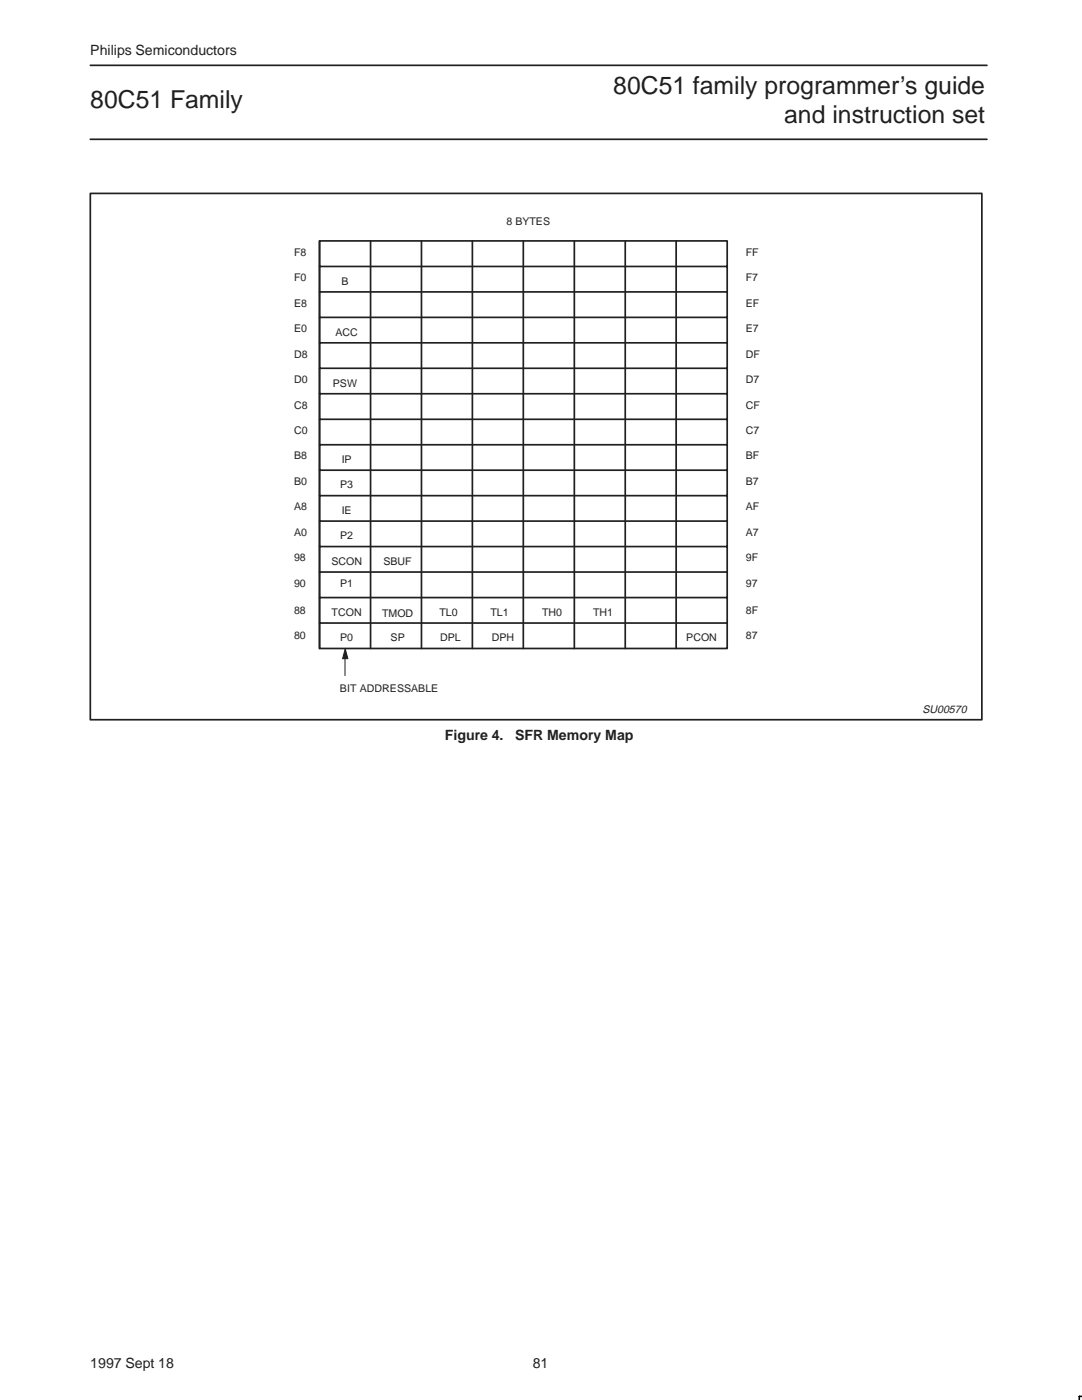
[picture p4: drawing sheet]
<svg xmlns="http://www.w3.org/2000/svg" width="216mm" height="279mm" viewBox="0 0 216 279" stroke-linecap="round" stroke-linejoin="round" font-family="sans-serif">
<defs><g id="words">
<g font-size="4.9" fill="#231f20">
<text x="18" y="21.6">80C51 Family</text>
<text x="122.4" y="18.8">80C51 family programmer’s guide</text>
<text x="156.5" y="24.5">and instruction set</text>
</g>
<g font-size="2.8" fill="#231f20">
<text x="18" y="10.9">Philips Semiconductors</text>
<text x="88.8" y="147.8">Figure 4.</text>
<text x="102.8" y="147.8">SFR Memory Map</text>
<text x="18" y="273">1997 Sept 18</text>
<text x="106.3" y="273">81</text>
</g>
<text font-size="2.2" fill="#231f20" x="184.1" y="142.2">SU00570</text>
<g font-size="2.1" fill="#231f20">
<text x="101" y="44.9">8 BYTES</text>
<text x="58.7" y="51">F8</text>
<text x="148.8" y="51">FF</text>
<text x="58.7" y="56.1">F0</text>
<text x="68.1" y="56.8">B</text>
<text x="148.8" y="56.1">F7</text>
<text x="58.7" y="61.2">E8</text>
<text x="148.8" y="61.2">EF</text>
<text x="58.7" y="66.3">E0</text>
<text x="58.7" y="71.4">D8</text>
<text x="66.9" y="67">ACC</text>
<text x="148.8" y="66.3">E7</text>
<text x="148.8" y="71.4">DF</text>
<text x="58.7" y="76.5">D0</text>
<text x="66.4" y="77.1">PSW</text>
<text x="148.8" y="76.5">D7</text>
<text x="58.7" y="81.5">C8</text>
<text x="148.8" y="81.5">CF</text>
<text x="58.7" y="86.6">C0</text>
<text x="148.8" y="86.6">C7</text>
<text x="58.7" y="91.7">B8</text>
<text x="68.2" y="92.4">IP</text>
<text x="148.8" y="91.7">BF</text>
<text x="58.7" y="96.8">B0</text>
<text x="58.7" y="101.9">A8</text>
<text x="67.9" y="97.5">P3</text>
<text x="148.8" y="96.8">B7</text>
<text x="148.8" y="101.9">AF</text>
<text x="58.7" y="107">A0</text>
<text x="67.9" y="107.6">P2</text>
<text x="68.2" y="102.6">IE</text>
<text x="148.8" y="107">A7</text>
<text x="58.7" y="112">98</text>
<text x="66.1" y="112.7">SCON</text>
<text x="76.5" y="112.7">SBUF</text>
<text x="148.8" y="112">9F</text>
<text x="58.7" y="117.1">90</text>
<text x="67.9" y="117.1">P1</text>
<text x="148.8" y="117.1">97</text>
<text x="58.7" y="122.5">88</text>
<text x="66.2" y="122.9">TCON</text>
<text x="76.2" y="123.2">TMOD</text>
<text x="87.7" y="122.9">TL0</text>
<text x="97.9" y="122.9">TL1</text>
<text x="108.2" y="122.9">TH0</text>
<text x="118.4" y="122.9">TH1</text>
<text x="148.8" y="122.5">8F</text>
<text x="58.7" y="127.6">80</text>
<text x="67.9" y="128">P0</text>
<text x="77.9" y="128">SP</text>
<text x="87.8" y="128">DPL</text>
<text x="98.1" y="128">DPH</text>
<text x="136.9" y="128">PCON</text>
<text x="148.8" y="127.6">87</text>
<text x="67.8" y="138.1">BIT ADDRESSABLE</text>
</g>
</g></defs>
<g fill="none" stroke="#231f20" stroke-width=".34">
<path d="M18 13h178.9M18 38.6h177.9v105h-177.9zM18 27.8h178.9M63.8 48.1h81.3v81.3h-81.3zM63.8 53.2h81.3M63.8 58.3h81.3M63.8 48.1v81.3M73.9 48.1v81.3M84.1 48.1v81.3M94.3 48.1v81.3M104.4 48.1v81.3M114.6 48.1v81.3"/>
<path d="M124.8 48.1v81.3M134.9 48.1v81.3M63.8 63.3h81.3M63.8 68.4h81.3M63.8 73.5h81.3M63.8 78.6h81.3M63.8 83.7h81.3M63.8 88.8h81.3M63.8 93.8h81.3M63.8 98.9h81.3M63.8 104h81.3M63.8 109.1h81.3"/>
<path d="M63.8 114.2h81.3M63.8 119.3h81.3M63.8 124.3h81.3"/>
</g>
<path d="M68.3 131.5h1.1M68.8 131.4v3.4" fill="none" stroke="#231f20" stroke-width=".2"/>
<path d="M68.9 129.5l.5 2h-1z" fill="#231f20" stroke="#231f20" stroke-width=".2"/>
<path d="M215.9 278.7h-.5v.7" fill="none" stroke="#000" stroke-width=".32"/>
<use href="#words"/>
</svg>
